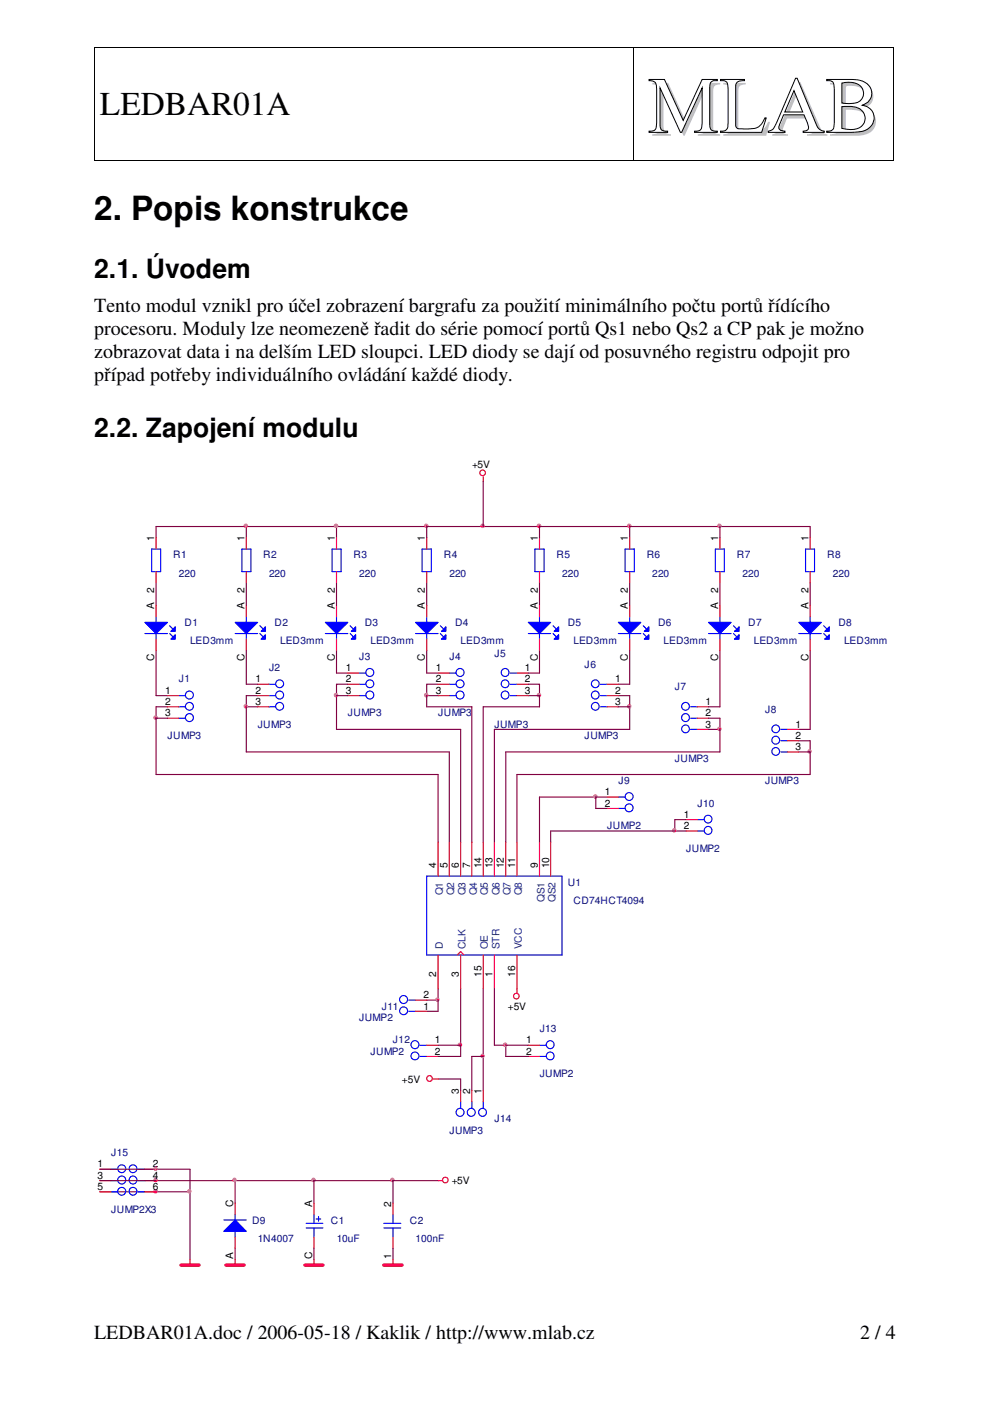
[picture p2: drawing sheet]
<svg xmlns="http://www.w3.org/2000/svg" width="210mm" height="297mm" viewBox="0 0 210 297" stroke-linecap="round" stroke-linejoin="round" font-family="sans-serif">
<defs><g id="words">
<text font-size="16.9" fill="#c0c0c0" x="138.1" y="28.8">MLAB</text>
<g font-size="7.1">
<text x="21.2" y="24.5">LEDBAR01A</text>
<text x="20" y="46.6">2. Popis konstrukce</text>
</g>
<g font-size="5.6">
<text x="20" y="59">2.1. Úvodem</text>
<text x="20" y="92.7">2.2. Zapojení modulu</text>
</g>
<g font-size="4.2">
<text x="20" y="71">procesoru. Moduly lze neomezeně řadit do série pomocí portů Qs1 nebo Qs2 a CP pak je možno</text>
<text x="20" y="66.2">Tento modul vznikl pro účel zobrazení bargrafu za použití minimálního počtu portů řídícího</text>
<text x="20" y="75.9">zobrazovat data i na delším LED sloupci. LED diody se dají od posuvného registru odpojit pro</text>
<text x="20" y="80.8">případ potřeby individuálního ovládání každé diody.</text>
<text x="20" y="283.8">LEDBAR01A.doc / 2006-05-18 / Kaklik / http://www.mlab.cz</text>
<text x="182.5" y="283.8">2 / 4</text>
</g>
<g font-size="2.2">
<text x="100.1" y="99.3">+5V</text>
<text x="32.7" y="114.8" transform="rotate(-90 32.7 114.8)">1</text>
<text x="51.9" y="114.8" transform="rotate(-90 51.9 114.8)">1</text>
<text x="71" y="114.8" transform="rotate(-90 71 114.8)">1</text>
<text x="90.1" y="114.8" transform="rotate(-90 90.1 114.8)">1</text>
<text x="114" y="114.8" transform="rotate(-90 114 114.8)">1</text>
<text x="133.2" y="114.8" transform="rotate(-90 133.2 114.8)">1</text>
<text x="152.3" y="114.8" transform="rotate(-90 152.3 114.8)">1</text>
<text x="171.4" y="114.8" transform="rotate(-90 171.4 114.8)">1</text>
<text x="32.7" y="125.7" transform="rotate(-90 32.7 125.7)">2</text>
<text x="51.9" y="125.7" transform="rotate(-90 51.9 125.7)">2</text>
<text x="71" y="125.7" transform="rotate(-90 71 125.7)">2</text>
<text x="90.1" y="125.7" transform="rotate(-90 90.1 125.7)">2</text>
<text x="114" y="125.7" transform="rotate(-90 114 125.7)">2</text>
<text x="133.2" y="125.7" transform="rotate(-90 133.2 125.7)">2</text>
<text x="152.3" y="125.7" transform="rotate(-90 152.3 125.7)">2</text>
<text x="171.4" y="125.7" transform="rotate(-90 171.4 125.7)">2</text>
<text x="32.7" y="129.1" transform="rotate(-90 32.7 129.1)">A</text>
<text x="51.9" y="129.1" transform="rotate(-90 51.9 129.1)">A</text>
<text x="71" y="129.1" transform="rotate(-90 71 129.1)">A</text>
<text x="90.1" y="129.1" transform="rotate(-90 90.1 129.1)">A</text>
<text x="114" y="129.1" transform="rotate(-90 114 129.1)">A</text>
<text x="133.2" y="129.1" transform="rotate(-90 133.2 129.1)">A</text>
<text x="152.3" y="129.1" transform="rotate(-90 152.3 129.1)">A</text>
<text x="171.4" y="129.1" transform="rotate(-90 171.4 129.1)">A</text>
<text x="32.7" y="140.1" transform="rotate(-90 32.7 140.1)">C</text>
<text x="51.9" y="140.1" transform="rotate(-90 51.9 140.1)">C</text>
<text x="71" y="140.1" transform="rotate(-90 71 140.1)">C</text>
<text x="73.3" y="142.3">1</text>
<text x="90.1" y="140.1" transform="rotate(-90 90.1 140.1)">C</text>
<text x="92.5" y="142.3">1</text>
<text x="111.3" y="142.3">1</text>
<text x="114" y="140.1" transform="rotate(-90 114 140.1)">C</text>
<text x="133.2" y="140.1" transform="rotate(-90 133.2 140.1)">C</text>
<text x="152.3" y="140.1" transform="rotate(-90 152.3 140.1)">C</text>
<text x="171.4" y="140.1" transform="rotate(-90 171.4 140.1)">C</text>
<text x="35.1" y="147.1">1</text>
<text x="35.1" y="149.5">2</text>
<text x="54.2" y="144.7">1</text>
<text x="54.2" y="147.1">2</text>
<text x="54.2" y="149.5">3</text>
<text x="73.3" y="144.7">2</text>
<text x="73.3" y="147.1">3</text>
<text x="92.5" y="144.7">2</text>
<text x="92.5" y="147.1">3</text>
<text x="111.3" y="144.7">2</text>
<text x="111.3" y="147.1">3</text>
<text x="130.5" y="144.7">1</text>
<text x="130.5" y="147.1">2</text>
<text x="130.5" y="149.5">3</text>
<text x="149.6" y="149.5">1</text>
<text x="35.1" y="151.9">3</text>
<text x="149.6" y="151.9">2</text>
<text x="149.6" y="154.3">3</text>
<text x="168.7" y="154.3">1</text>
<text x="168.7" y="156.7">2</text>
<text x="168.7" y="159">3</text>
<text x="128.3" y="168.6">1</text>
<text x="128.3" y="171">2</text>
<text x="145.1" y="173.4">1</text>
<text x="145.1" y="175.8">2</text>
<text x="92.5" y="184.1" transform="rotate(-90 92.5 184.1)">4</text>
<text x="94.9" y="184.1" transform="rotate(-90 94.9 184.1)">5</text>
<text x="97.3" y="184.1" transform="rotate(-90 97.3 184.1)">6</text>
<text x="99.7" y="184.1" transform="rotate(-90 99.7 184.1)">7</text>
<text x="102.1" y="184.1" transform="rotate(-90 102.1 184.1)">14</text>
<text x="104.5" y="184.1" transform="rotate(-90 104.5 184.1)">13</text>
<text x="106.9" y="184.1" transform="rotate(-90 106.9 184.1)">12</text>
<text x="109.3" y="184.1" transform="rotate(-90 109.3 184.1)">11</text>
<text x="114" y="184.1" transform="rotate(-90 114 184.1)">9</text>
<text x="116.5" y="184.1" transform="rotate(-90 116.5 184.1)">10</text>
<text x="92.5" y="207.1" transform="rotate(-90 92.5 207.1)">2</text>
<text x="97.3" y="207.1" transform="rotate(-90 97.3 207.1)">3</text>
<text x="102.1" y="207.1" transform="rotate(-90 102.1 207.1)">15</text>
<text x="104.5" y="207.1" transform="rotate(-90 104.5 207.1)">1</text>
<text x="109.3" y="207.1" transform="rotate(-90 109.3 207.1)">16</text>
<text x="89.8" y="214">1</text>
<text x="89.8" y="211.7">2</text>
<text x="107.7" y="214">+5V</text>
<text x="92.2" y="221.2">1</text>
<text x="111.6" y="221.2">1</text>
<text x="92.2" y="223.6">2</text>
<text x="111.6" y="223.6">2</text>
<text x="85.3" y="229.6">+5V</text>
<text x="97.3" y="231.9" transform="rotate(-90 97.3 231.9)">3</text>
<text x="99.7" y="231.9" transform="rotate(-90 99.7 231.9)">2</text>
<text x="102.1" y="231.9" transform="rotate(-90 102.1 231.9)">1</text>
<text x="20.7" y="247.5">1</text>
<text x="20.7" y="249.9">3</text>
<text x="32.4" y="247.5">2</text>
<text x="32.4" y="249.9">4</text>
<text x="95.8" y="251.1">+5V</text>
<text x="20.7" y="252.3">5</text>
<text x="32.4" y="252.3">6</text>
<text x="49.5" y="255.8" transform="rotate(-90 49.5 255.8)">C</text>
<text x="66.2" y="255.8" transform="rotate(-90 66.2 255.8)">A</text>
<text x="83" y="255.8" transform="rotate(-90 83 255.8)">2</text>
<text x="49.5" y="266.8" transform="rotate(-90 49.5 266.8)">A</text>
<text x="66.2" y="266.8" transform="rotate(-90 66.2 266.8)">C</text>
<text x="83" y="266.8" transform="rotate(-90 83 266.8)">1</text>
</g>
<g font-size="2.2" fill="#000080">
<text x="36.7" y="118.4">R1</text>
<text x="55.8" y="118.4">R2</text>
<text x="75" y="118.4">R3</text>
<text x="94.1" y="118.4">R4</text>
<text x="118" y="118.4">R5</text>
<text x="137.2" y="118.4">R6</text>
<text x="156.3" y="118.4">R7</text>
<text x="175.4" y="118.4">R8</text>
<text x="37.9" y="122.3">220</text>
<text x="57.1" y="122.3">220</text>
<text x="76.2" y="122.3">220</text>
<text x="95.3" y="122.3">220</text>
<text x="119.2" y="122.3">220</text>
<text x="138.3" y="122.3">220</text>
<text x="157.5" y="122.3">220</text>
<text x="176.6" y="122.3">220</text>
<text x="39.1" y="132.8">D1</text>
<text x="40.3" y="136.6">LED3mm</text>
<text x="58.3" y="132.8">D2</text>
<text x="59.4" y="136.6">LED3mm</text>
<text x="77.4" y="132.8">D3</text>
<text x="78.6" y="136.6">LED3mm</text>
<text x="96.5" y="132.8">D4</text>
<text x="97.7" y="136.6">LED3mm</text>
<text x="120.4" y="132.8">D5</text>
<text x="121.6" y="136.6">LED3mm</text>
<text x="139.6" y="132.8">D6</text>
<text x="140.8" y="136.6">LED3mm</text>
<text x="158.7" y="132.8">D7</text>
<text x="159.9" y="136.6">LED3mm</text>
<text x="177.8" y="132.8">D8</text>
<text x="179" y="136.6">LED3mm</text>
<text x="57.1" y="142.3">J2</text>
<text x="76.2" y="139.9">J3</text>
<text x="95.3" y="139.9">J4</text>
<text x="104.9" y="139.2">J5</text>
<text x="124" y="141.6">J6</text>
<text x="37.9" y="144.7">J1</text>
<text x="143.1" y="146.4">J7</text>
<text x="54.7" y="154.3">JUMP3</text>
<text x="73.8" y="151.9">JUMP3</text>
<text x="92.9" y="151.9">JUMP3</text>
<text x="104.9" y="154.3">JUMP3</text>
<text x="162.3" y="151.2">J8</text>
<text x="35.5" y="156.7">JUMP3</text>
<text x="124" y="156.7">JUMP3</text>
<text x="143.1" y="161.5">JUMP3</text>
<text x="131.2" y="166.2">J9</text>
<text x="162.3" y="166.2">JUMP3</text>
<text x="147.9" y="171">J10</text>
<text x="128.8" y="175.8">JUMP2</text>
<text x="145.5" y="180.6">JUMP2</text>
<text x="120.4" y="187.7">U1</text>
<text x="121.6" y="191.6">CD74HCT4094</text>
<text x="81" y="214">J11</text>
<text x="76.2" y="216.5">JUMP2</text>
<text x="83.4" y="221.2">J12</text>
<text x="114.5" y="218.8">J13</text>
<text x="78.6" y="223.6">JUMP2</text>
<text x="114.5" y="228.4">JUMP2</text>
<text x="104.9" y="238">J14</text>
<text x="23.6" y="245.2">J15</text>
<text x="95.3" y="240.4">JUMP3</text>
<text x="23.6" y="257.1">JUMP2X3</text>
<text x="53.5" y="259.5">D9</text>
<text x="54.7" y="263.3">1N4007</text>
<text x="70.2" y="259.5">C1</text>
<text x="71.4" y="263.3">10uF</text>
<text x="87" y="259.5">C2</text>
<text x="88.1" y="263.3">100nF</text>
</g>
<g font-size="2.2" fill="#004080">
<text x="93.9" y="189.8" transform="rotate(-90 93.9 189.8)">Q1</text>
<text x="96.4" y="189.8" transform="rotate(-90 96.4 189.8)">Q2</text>
<text x="98.7" y="189.8" transform="rotate(-90 98.7 189.8)">Q3</text>
<text x="101.1" y="189.8" transform="rotate(-90 101.1 189.8)">Q4</text>
<text x="103.5" y="189.8" transform="rotate(-90 103.5 189.8)">Q5</text>
<text x="105.9" y="189.8" transform="rotate(-90 105.9 189.8)">Q6</text>
<text x="108.3" y="189.8" transform="rotate(-90 108.3 189.8)">Q7</text>
<text x="110.7" y="189.8" transform="rotate(-90 110.7 189.8)">Q8</text>
<text x="115.5" y="191.3" transform="rotate(-90 115.5 191.3)">QS1</text>
<text x="117.9" y="191.3" transform="rotate(-90 117.9 191.3)">QS2</text>
<text x="93.9" y="201.3" transform="rotate(-90 93.9 201.3)">D</text>
<text x="98.7" y="201.3" transform="rotate(-90 98.7 201.3)">CLK</text>
<text x="103.5" y="201.3" transform="rotate(-90 103.5 201.3)">OE</text>
<text x="105.9" y="201.3" transform="rotate(-90 105.9 201.3)">STR</text>
<text x="110.7" y="201.3" transform="rotate(-90 110.7 201.3)">VCC</text>
</g>
</g></defs>
<path d="M137.7 16.8h3.2l4 8.7 4-8.7h3.2v.3a1.35 1.35 0 0 0-1.4 .4l-.2 .9v8.1a1.18 1.18 0 0 0 1.6 1.3v.3h-4.8v-.3a1.17 1.17 0 0 0 1.6-1.3v-7.9l-4.3 9.5h-.3l-4.3-9.5v7.9a1.18 1.18 0 0 0 1.6 1.3v.3h-3.9v-.3a1.17 1.17 0 0 0 1.5-1.3l.1-7.7a1.34 1.34 0 0 0-1.3-1.7h-.3z" fill="none" stroke="#000" stroke-width=".21"/>
<path d="M152.8 16.8h5.1v.3a1.43 1.43 0 0 0-1.9 1.1v8.4l.3 .5a8.1 8.1 0 0 0 4.6-.2l.7-.7 .7-1.2h.2l-1 3.1h-8.7v-.3a1.2 1.2 0 0 0 1.6-1.3l-.1-8.6a.85 .85 0 0 0-.8-.8h-.7z" fill-rule="evenodd" fill="#fff"/>
<path d="M152.8 16.8h5.1v.3a1.43 1.43 0 0 0-1.9 1.1v8.4l.3 .5a8.1 8.1 0 0 0 4.6-.2l.7-.7 .7-1.2h.2l-1 3.1h-8.7v-.3a1.2 1.2 0 0 0 1.6-1.3l-.1-8.6a.85 .85 0 0 0-.8-.8h-.7z" fill="none" stroke="#000" stroke-width=".21"/>
<path d="M168.7 16.6h.4l4 9.8a1.94 1.94 0 0 0 1.7 1.4v.3h-4.5v-.3a.95 .95 0 0 0 1.1-.4 .95 .95 0 0 0-.1-1.1l-.8-2h-4.3l-.8 2.1a.85 .85 0 0 0-.2 .9 .85 .85 0 0 0 .9 .5h.4v.3h-3.6v-.3l1-.3 .6-1.1zM168.4 19.2l-1.9 4.5h3.8z" fill-rule="evenodd" fill="#fff"/>
<path d="M168.4 19.2l1.9 4.5h-3.8zM168.7 16.6h.4l4 9.8a1.94 1.94 0 0 0 1.7 1.4v.3h-4.5v-.3a.95 .95 0 0 0 1.1-.4 .95 .95 0 0 0-.1-1.1l-.8-2h-4.3l-.8 2.1a.85 .85 0 0 0-.2 .9 .85 .85 0 0 0 .9 .5h.4v.3h-3.6v-.3l1-.3 .6-1.1z" fill="none" stroke="#000" stroke-width=".21"/>
<path d="M175.3 16.8h5.5a3.7 3.7 0 0 1 4.1 2.5 2.61 2.61 0 0 1-2 3 2.74 2.74 0 0 1 2.5 2.5 2.74 2.74 0 0 1-2 2.9l-2.8 .4h-5.3v-.3a1.2 1.2 0 0 0 1.6-1.3v-8.6a.85 .85 0 0 0-.9-.8h-.7zM178.6 17.6v4.2a5.9 5.9 0 0 0 3.9-.4 2.27 2.27 0 0 0 .5-2.6 2.27 2.27 0 0 0-2.2-1.3zM178.6 22.6v4.6a4.2 4.2 0 0 0 4.4-.8 2.41 2.41 0 0 0-1.9-3.8z" fill-rule="evenodd" fill="#fff"/>
<path d="M20 10.2v23.7M20.1 10.1h114.1M134.3 10.2v23.7M134.4 10.1h55M175.3 16.8h5.5a3.7 3.7 0 0 1 4.1 2.5 2.61 2.61 0 0 1-2 3 2.74 2.74 0 0 1 2.5 2.5 2.74 2.74 0 0 1-2 2.9l-2.8 .4h-5.3v-.3a1.2 1.2 0 0 0 1.6-1.3v-8.6a.85 .85 0 0 0-.9-.8h-.7zM178.6 17.6a3.7 3.7 0 0 1 4.4 1.3 2.17 2.17 0 0 1-2.3 3l-2.1-.1zM189.5 10.2v23.7M20.1 34h114.1M134.4 34h55M178.6 22.6h.5a4.2 4.2 0 0 1 3.8 1 2.34 2.34 0 0 1 .4 2.5 2.34 2.34 0 0 1-2.2 1.3l-2.5-.2z" fill="none" stroke="#000" stroke-width=".21"/>
<path d="M19.9 10h.2v.2h-.2zM134.2 10h.2v.2h-.2zM189.4 10h.2v.2h-.2zM19.9 33.9h.2v.2h-.2zM134.2 33.9h.2v.2h-.2zM189.4 33.9h.2v.2h-.2z" fill="#000"/>
<path d="M133.6 111.6v2.4M90.5 145.1h2.4M107.3 159.4h45.4M143.1 176.2h2.4" fill="none" stroke="#800040" stroke-width=".24"/>
<path d="M150.3 134.3h4.8M152.7 134.3v1.2" fill="none" stroke="#00f" stroke-width=".24"/>
<path d="M150.3 132h4.8l-2.4 2.3z" fill="#00f"/>
<path d="M150.3 132h4.8l-2.4 2.3zM152.7 130.8v1.2M155.6 132.7l.7 .7M155.6 134.3l.7 .7" fill="none" stroke="#00f" stroke-width=".24"/>
<path d="M156.8 132.9v1h-1z" fill="#00f"/>
<path d="M155.8 133.9l1-1v1z" fill="none" stroke="#00f" stroke-width=".24"/>
<path d="M155.8 135.5l1-.9v.9z" fill="#00f"/>
<path d="M155.8 135.5l1-.9v.9z" fill="none" stroke="#00f" stroke-width=".24"/>
<path d="M152.7 128.4v2.4M152.7 135.5v2.4" fill="none" stroke="#f00" stroke-width=".24"/>
<path d="M171.8 157.1v2.3M109.6 164.2h62.2" fill="none" stroke="#800040" stroke-width=".24"/>
<circle cx="171.7" cy="159.3" r=".35" fill="#f0f"/>
<circle cx="171.7" cy="159.3" r=".35" fill="none" stroke="#f0f" stroke-width=".24"/>
<g fill="none" stroke="#00f" stroke-width=".24">
<path d="M97.7 233.6v1.4M100.1 233.6v1.4M102.5 233.6v1.4"/>
<circle cx="97.6" cy="235.8" r=".85"/>
<circle cx="99.9" cy="235.8" r=".85"/>
<circle cx="102.3" cy="235.8" r=".83"/>
</g>
<path d="M97.7 231.2v2.4M100.1 231.2v2.4M102.5 231.2v2.4" fill="none" stroke="#f00" stroke-width=".24"/>
<path d="M114.4 145.1v2.4" fill="none" stroke="#800040" stroke-width=".24"/>
<circle cx="114.3" cy="147.4" r=".37" fill="#f0f"/>
<circle cx="114.3" cy="147.4" r=".37" fill="none" stroke="#f0f" stroke-width=".24"/>
<path d="M52.2 147.5h2.5M71.4 147.5v7.1M131.1 145.1h2.5M133.6 149.9v4.7M100.1 224v7.2M21.2 252.7h11.9M33.1 247.9h7.2M49.9 250.3v4.8" fill="none" stroke="#800040" stroke-width=".24"/>
<path d="M89.5 116.4h2v4.8h-2zM30.7 134.3h4.8M33.1 134.3v1.2" fill="none" stroke="#00f" stroke-width=".24"/>
<path d="M90.5 114v2.4M90.5 121.2v2.4" fill="none" stroke="#f00" stroke-width=".24"/>
<path d="M30.7 132h4.8l-2.4 2.3z" fill="#00f"/>
<path d="M30.7 132h4.8l-2.4 2.3zM33.1 130.8v1.2M36 132.7l.7 .7M36 134.3l.7 .7" fill="none" stroke="#00f" stroke-width=".24"/>
<path d="M37.2 132.9v1h-1z" fill="#00f"/>
<path d="M37.2 132.9v1h-1z" fill="none" stroke="#00f" stroke-width=".24"/>
<path d="M37.2 134.6v.9h-1z" fill="#00f"/>
<g fill="none" stroke="#00f" stroke-width=".24">
<path d="M113.5 116.4h1.9v4.8h-1.9zM36.2 135.5l1-.9v.9zM131.1 134.3h4.8M133.6 134.3v1.2M146.5 149.9h1.4M146.5 152.3h1.4M146.5 154.6h1.4M90.5 185.8h28.7v16.7h-28.7zM89.1 221.6h1.4M89.1 224h1.4M114.4 221.6h1.5M114.4 224h1.5"/>
<circle cx="145.4" cy="152.1" r=".83"/>
<circle cx="145.4" cy="149.8" r=".82"/>
<circle cx="145.4" cy="154.5" r=".82"/>
<circle cx="88" cy="221.5" r=".85"/>
<circle cx="88" cy="223.9" r=".84"/>
<circle cx="116.7" cy="221.5" r=".83"/>
<circle cx="116.7" cy="223.9" r=".82"/>
</g>
<g fill="none" stroke="#f00" stroke-width=".24">
<path d="M114.4 114v2.4M33.1 128.4v2.4M33.1 135.5v2.4M114.4 121.2v2.4M147.9 149.9h2.4M147.9 152.3h2.4M147.9 154.6h2.4M92.9 178.6v7.2M95.3 178.6v7.2M97.7 178.6v7.2M100.1 178.6v7.2M102.5 178.6v7.2"/>
<path d="M104.9 178.6v7.2M107.3 178.6v7.2M109.6 178.6v7.2M114.4 178.6v7.2M116.8 178.6v7.2M92.9 202.5v7.1M97 202.5l.7-.7 .7 .7M97.7 202.5v7.1M102.5 202.5v7.1M104.9 202.5v7.1M109.6 202.5v7.1M90.5 221.6h2.4"/>
<path d="M90.5 224h2.4M112.1 221.6h2.3M112.1 224h2.3"/>
</g>
<path d="M52.2 111.6v2.4M71.4 111.6v2.4M171.8 111.6v2.4M33.1 137.9v9.6M90.5 137.9v4.8M90.5 145.1v2.4M112.1 147.5h2.3M131.1 147.5h2.5M102.5 224v7.2M40.3 247.9v4.8" fill="none" stroke="#800040" stroke-width=".24"/>
<path d="M131.1 132h4.8l-2.3 2.3z" fill="#00f"/>
<path d="M131.1 132h4.8l-2.3 2.3zM133.6 130.8v1.2M136.4 132.7l.8 .7M136.4 134.3l.8 .7" fill="none" stroke="#00f" stroke-width=".24"/>
<path d="M137.6 132.9v1h-.9z" fill="#00f"/>
<path d="M136.7 133.9l.9-1v1z" fill="none" stroke="#00f" stroke-width=".24"/>
<path d="M136.7 135.5l.9-.9v.9z" fill="#00f"/>
<path d="M136.7 135.5l.9-.9v.9z" fill="none" stroke="#00f" stroke-width=".24"/>
<path d="M133.6 128.4v2.4M133.6 135.5v2.4" fill="none" stroke="#f00" stroke-width=".24"/>
<path d="M71.4 142.7h2.4M102.5 149.9h11.9M150.3 152.3h2.4M49.9 250.3h16.7" fill="none" stroke="#800040" stroke-width=".24"/>
<circle cx="66.5" cy="250.2" r=".36" fill="#f0f"/>
<circle cx="66.5" cy="250.2" r=".36" fill="none" stroke="#f0f" stroke-width=".24"/>
<path d="M71.4 111.6h19.1M90.5 123.6v4.8M133.6 137.9v7.2M92.9 209.6v2.4" fill="none" stroke="#800040" stroke-width=".24"/>
<circle cx="90.4" cy="111.5" r=".36" fill="#f0f"/>
<circle cx="90.4" cy="111.5" r=".36" fill="none" stroke="#f0f" stroke-width=".24"/>
<path d="M102.5 111.6h11.9M114.4 123.6v4.8M90.5 149.9h9.6" fill="none" stroke="#800040" stroke-width=".24"/>
<g fill="none" stroke="#f00" stroke-width=".24">
<path d="M102.5 101.1v1M145.5 173.8h2.4M145.5 176.2h2.4"/>
<circle cx="102.4" cy="100.2" r=".59"/>
</g>
<g fill="none" stroke="#00f" stroke-width=".24">
<path d="M147.9 173.8h1.5M147.9 176.2h1.5"/>
<circle cx="150.2" cy="176.1" r=".83"/>
<circle cx="150.2" cy="173.7" r=".82"/>
</g>
<circle cx="114.3" cy="111.5" r=".37" fill="#f0f"/>
<circle cx="114.3" cy="111.5" r=".37" fill="none" stroke="#f0f" stroke-width=".24"/>
<path d="M52.2 147.5v2.4M33.1 252.7h7.2" fill="none" stroke="#800040" stroke-width=".24"/>
<circle cx="33" cy="252.6" r=".36" fill="#f0f"/>
<circle cx="33" cy="252.6" r=".36" fill="none" stroke="#f0f" stroke-width=".24"/>
<path d="M33.1 147.5h2.4M104.9 154.6v24M114.4 147.5v2.4M143.1 173.8v2.4" fill="none" stroke="#800040" stroke-width=".24"/>
<circle cx="143" cy="176" r=".37" fill="#f0f"/>
<circle cx="143" cy="176" r=".37" fill="none" stroke="#f0f" stroke-width=".24"/>
<path d="M92.9 228.8h4.8M66.6 250.3h16.8" fill="none" stroke="#800040" stroke-width=".24"/>
<circle cx="83.2" cy="250.2" r=".36" fill="#f0f"/>
<circle cx="83.2" cy="250.2" r=".36" fill="none" stroke="#f0f" stroke-width=".24"/>
<path d="M90.5 111.6h12M152.7 152.3v2.3" fill="none" stroke="#800040" stroke-width=".24"/>
<g fill="none" stroke="#00f" stroke-width=".24">
<path d="M108.2 142.7h1.4M108.2 145.1h1.4M108.2 147.5h1.4"/>
<circle cx="107.1" cy="142.6" r=".83"/>
<circle cx="107.1" cy="147.4" r=".83"/>
<circle cx="107.1" cy="145" r=".82"/>
</g>
<path d="M109.6 142.7h2.5M109.6 145.1h2.5M109.6 147.5h2.5" fill="none" stroke="#f00" stroke-width=".24"/>
<circle cx="102.3" cy="111.5" r=".36" fill="#f0f"/>
<circle cx="102.3" cy="111.5" r=".36" fill="none" stroke="#f0f" stroke-width=".24"/>
<path d="M33.1 111.6v2.4M71.4 137.9v4.8M114.4 169v9.6M90.5 214.4h2.4M90.5 212h2.4M66.6 250.3v4.8" fill="none" stroke="#800040" stroke-width=".24"/>
<circle cx="92.8" cy="211.9" r=".36" fill="#f0f"/>
<circle cx="92.8" cy="211.9" r=".36" fill="none" stroke="#f0f" stroke-width=".24"/>
<path d="M52.2 149.9h2.5M112.1 142.7h2.3" fill="none" stroke="#800040" stroke-width=".24"/>
<circle cx="52.1" cy="149.8" r=".36" fill="#f0f"/>
<circle cx="52.1" cy="149.8" r=".36" fill="none" stroke="#f0f" stroke-width=".24"/>
<path d="M40.3 252.7v14.3" fill="none" stroke="#800040" stroke-width=".24"/>
<circle cx="40.2" cy="252.6" r=".36" fill="#f0f"/>
<circle cx="40.2" cy="252.6" r=".36" fill="none" stroke="#f0f" stroke-width=".24"/>
<path d="M114.4 111.6h19.2" fill="none" stroke="#800040" stroke-width=".24"/>
<circle cx="133.4" cy="111.5" r=".37" fill="#f0f"/>
<circle cx="133.4" cy="111.5" r=".37" fill="none" stroke="#f0f" stroke-width=".24"/>
<path d="M90.5 111.6v2.4M143.1 173.8h2.4" fill="none" stroke="#800040" stroke-width=".24"/>
<path d="M47.5 258.7h4.7M49.9 257.5v1.2" fill="none" stroke="#00f" stroke-width=".24"/>
<path d="M47.5 261.1l2.4-2.4 2.3 2.4z" fill="#00f"/>
<g fill="none" stroke="#00f" stroke-width=".24">
<path d="M57 145.1h1.5M57 147.5h1.5M57 149.9h1.5M49.9 258.7l2.3 2.4h-4.7zM49.9 261.1v1.2"/>
<circle cx="59.3" cy="147.4" r=".85"/>
<circle cx="59.3" cy="149.8" r=".84"/>
<circle cx="59.3" cy="145" r=".84"/>
</g>
<path d="M54.7 145.1h2.3M54.7 147.5h2.3M54.7 149.9h2.3M49.9 255.1v2.4M49.9 262.3v2.4" fill="none" stroke="#f00" stroke-width=".24"/>
<path d="M114.4 169h12" fill="none" stroke="#800040" stroke-width=".24"/>
<circle cx="126.3" cy="168.9" r=".36" fill="#f0f"/>
<circle cx="126.3" cy="168.9" r=".36" fill="none" stroke="#f0f" stroke-width=".24"/>
<g fill="none" stroke="#f00" stroke-width=".24">
<path d="M171.8 114v2.4M171.8 121.2v2.4M91.9 228.8h1"/>
<circle cx="91.1" cy="228.7" r=".6"/>
</g>
<path d="M52.2 159.4h43.1M52.2 145.1h2.5M150.3 149.9h2.4M97.7 228.8v2.4M83.4 250.3v4.8" fill="none" stroke="#800040" stroke-width=".24"/>
<path d="M170.9 116.4h1.9v4.8h-1.9zM49.9 134.3h4.8M52.2 134.3v1.2" fill="none" stroke="#00f" stroke-width=".24"/>
<path d="M49.9 132h4.8l-2.5 2.3z" fill="#00f"/>
<path d="M49.9 132h4.8l-2.5 2.3zM52.2 130.8v1.2M55.1 132.7l.7 .7M55.1 134.3l.7 .7" fill="none" stroke="#00f" stroke-width=".24"/>
<path d="M56.3 132.9v1h-.9z" fill="#00f"/>
<path d="M56.3 132.9v1h-.9z" fill="none" stroke="#00f" stroke-width=".24"/>
<path d="M56.3 134.6v.9h-.9z" fill="#00f"/>
<path d="M55.4 135.5l.9-.9v.9z" fill="none" stroke="#00f" stroke-width=".24"/>
<path d="M52.2 128.4v2.4M52.2 135.5v2.4" fill="none" stroke="#f00" stroke-width=".24"/>
<path d="M52.2 111.6h19.2M92.9 212v2.4" fill="none" stroke="#800040" stroke-width=".24"/>
<circle cx="71.3" cy="111.5" r=".36" fill="#f0f"/>
<circle cx="71.3" cy="111.5" r=".36" fill="none" stroke="#f0f" stroke-width=".24"/>
<path d="M114.4 137.9v4.8M152.7 123.6v4.8M52.2 149.9v9.5M100.1 149.9v28.7M102.5 149.9v28.7M126.4 169h2.4M33.1 250.3h16.8" fill="none" stroke="#800040" stroke-width=".24"/>
<g fill="none" stroke="#00f" stroke-width=".24">
<path d="M32.2 116.4h1.9v4.8h-1.9zM76.2 142.7h1.4M76.2 145.1h1.4M76.2 147.5h1.4M81.4 259.4h3.6M83.4 257.5v1.9M81.4 260.3h3.6M83.4 260.3v2"/>
<circle cx="78.4" cy="142.6" r=".85"/>
<circle cx="78.4" cy="147.4" r=".85"/>
<circle cx="78.5" cy="145" r=".84"/>
</g>
<path d="M33.1 114v2.4M33.1 121.2v2.4M73.8 142.7h2.4M73.8 145.1h2.4M73.8 147.5h2.4M83.4 255.1v2.4M83.4 262.3v2.4" fill="none" stroke="#f00" stroke-width=".24"/>
<circle cx="33" cy="250.2" r=".36" fill="#f0f"/>
<circle cx="33" cy="250.2" r=".36" fill="none" stroke="#f0f" stroke-width=".24"/>
<circle cx="49.7" cy="250.2" r=".36" fill="#f0f"/>
<circle cx="49.7" cy="250.2" r=".36" fill="none" stroke="#f0f" stroke-width=".24"/>
<path d="M52.2 123.6v4.8M95.3 159.4v19.2M133.6 147.5v2.4" fill="none" stroke="#800040" stroke-width=".24"/>
<circle cx="133.4" cy="149.8" r=".37" fill="#f0f"/>
<circle cx="133.5" cy="149.8" r=".37" fill="none" stroke="#f0f" stroke-width=".24"/>
<path d="M88.1 134.3h4.8M90.5 134.3v1.2" fill="none" stroke="#00f" stroke-width=".24"/>
<path d="M88.1 132h4.8l-2.4 2.3z" fill="#00f"/>
<path d="M88.1 132h4.8l-2.4 2.3zM90.5 130.8v1.2M93.4 132.7l.7 .7M93.4 134.3l.7 .7" fill="none" stroke="#00f" stroke-width=".24"/>
<path d="M94.6 132.9v1h-1z" fill="#00f"/>
<path d="M94.6 132.9v1h-1z" fill="none" stroke="#00f" stroke-width=".24"/>
<path d="M94.6 134.6v.9h-1z" fill="#00f"/>
<g fill="none" stroke="#00f" stroke-width=".24">
<path d="M132.6 116.4h1.9v4.8h-1.9zM93.6 135.5l1-.9v.9zM169.4 134.3h4.8M171.8 134.3v1.2M23.5 247.9h1.5M23.5 250.3h1.5M23.5 252.7h1.5M29.3 247.9h1.4M29.3 250.3h1.4M29.3 252.7h1.4"/>
<circle cx="25.8" cy="250.2" r=".85"/>
<circle cx="25.8" cy="252.6" r=".84"/>
<circle cx="25.8" cy="247.8" r=".84"/>
<circle cx="28.2" cy="250.2" r=".84"/>
<circle cx="28.2" cy="247.8" r=".83"/>
<circle cx="28.2" cy="252.6" r=".83"/>
</g>
<path d="M133.6 114v2.4M90.5 128.4v2.4M90.5 135.5v2.4M133.6 121.2v2.4M21.2 247.9h2.3M21.2 250.3h2.3M21.2 252.7h2.3M30.7 247.9h2.4M30.7 250.3h2.4M30.7 252.7h2.4" fill="none" stroke="#f00" stroke-width=".24"/>
<path d="M107.3 221.6v2.4" fill="none" stroke="#800040" stroke-width=".24"/>
<path d="M169.4 132h4.8l-2.4 2.3z" fill="#00f"/>
<path d="M169.4 132h4.8l-2.4 2.3zM171.8 130.8v1.2M174.7 132.7l.7 .7M174.7 134.3l.7 .7" fill="none" stroke="#00f" stroke-width=".24"/>
<path d="M175.9 132.9v1h-1z" fill="#00f"/>
<path d="M174.9 133.9l1-1v1z" fill="none" stroke="#00f" stroke-width=".24"/>
<path d="M174.9 135.5l1-.9v.9z" fill="#00f"/>
<path d="M174.9 135.5l1-.9v.9z" fill="none" stroke="#00f" stroke-width=".24"/>
<path d="M171.8 128.4v2.4M171.8 135.5v2.4" fill="none" stroke="#f00" stroke-width=".24"/>
<path d="M33.1 111.6h19.1M133.6 123.6v4.8M83.4 250.3h9.5" fill="none" stroke="#800040" stroke-width=".24"/>
<circle cx="52.1" cy="111.5" r=".36" fill="#f0f"/>
<circle cx="52.1" cy="111.5" r=".36" fill="none" stroke="#f0f" stroke-width=".24"/>
<path d="M52.2 137.9v7.2M169.4 159.4h2.4M102.5 209.6v14.4" fill="none" stroke="#800040" stroke-width=".24"/>
<path d="M66.6 255.1v2.4M66.6 262.3v2.4M66.6 267v1.2" fill="none" stroke="#f00" stroke-width=".24"/>
<path d="M64.7 268.2h3.8" fill="none" stroke="#f00" stroke-width=".72"/>
<path d="M64.9 259.4h3.6M66.6 257.5v1.9M67.1 258.4h.9M67.6 257.9v1M64.9 260.3h3.6M66.6 260.3v2" fill="none" stroke="#00f" stroke-width=".24"/>
<circle cx="102.3" cy="223.9" r=".36" fill="#f0f"/>
<circle cx="102.3" cy="223.9" r=".36" fill="none" stroke="#f0f" stroke-width=".24"/>
<path d="M104.9 221.6h2.4M49.9 264.7v2.3" fill="none" stroke="#800040" stroke-width=".24"/>
<circle cx="107.1" cy="221.5" r=".36" fill="#f0f"/>
<circle cx="107.1" cy="221.5" r=".36" fill="none" stroke="#f0f" stroke-width=".24"/>
<path d="M33.1 149.9h2.4M150.3 154.6h2.4" fill="none" stroke="#800040" stroke-width=".24"/>
<path d="M151.7 116.4h1.9v4.8h-1.9z" fill="none" stroke="#00f" stroke-width=".24"/>
<path d="M152.7 114v2.4M152.7 121.2v2.4" fill="none" stroke="#f00" stroke-width=".24"/>
<circle cx="152.6" cy="154.5" r=".37" fill="#f0f"/>
<circle cx="152.6" cy="154.5" r=".37" fill="none" stroke="#f0f" stroke-width=".24"/>
<path d="M102.5 102.1v9.5M171.8 159.4v4.8M126.4 169v2.4M21.2 250.3h11.9" fill="none" stroke="#800040" stroke-width=".24"/>
<g fill="none" stroke="#00f" stroke-width=".24">
<path d="M69 134.3h4.8M71.4 134.3v1.2M127.3 145.1h1.5M127.3 147.5h1.5M127.3 149.9h1.5"/>
<circle cx="126.3" cy="147.4" r=".83"/>
<circle cx="126.3" cy="149.8" r=".82"/>
<circle cx="126.3" cy="145" r=".82"/>
</g>
<path d="M128.8 145.1h2.3M128.8 147.5h2.3M128.8 149.9h2.3" fill="none" stroke="#f00" stroke-width=".24"/>
<path d="M69 132h4.8l-2.4 2.3z" fill="#00f"/>
<path d="M69 132h4.8l-2.4 2.3zM71.4 130.8v1.2M74.3 132.7l.7 .7M74.3 134.3l.7 .7" fill="none" stroke="#00f" stroke-width=".24"/>
<path d="M75.4 132.9v1h-.9z" fill="#00f"/>
<path d="M75.4 132.9v1h-.9z" fill="none" stroke="#00f" stroke-width=".24"/>
<path d="M75.4 134.6v.9h-.9z" fill="#00f"/>
<path d="M74.5 135.5l.9-.9v.9z" fill="none" stroke="#00f" stroke-width=".24"/>
<path d="M71.4 128.4v2.4M71.4 135.5v2.4" fill="none" stroke="#f00" stroke-width=".24"/>
<path d="M114.4 111.6v2.4M33.1 164.2h59.8M116.8 176.2v2.4M97.7 209.6v12M92.9 224h4.8M100.1 224h2.4M107.3 224h4.8" fill="none" stroke="#800040" stroke-width=".24"/>
<circle cx="97.6" cy="221.5" r=".36" fill="#f0f"/>
<circle cx="97.6" cy="221.5" r=".36" fill="none" stroke="#f0f" stroke-width=".24"/>
<path d="M33.1 149.9v2.4" fill="none" stroke="#800040" stroke-width=".24"/>
<circle cx="33" cy="152.2" r=".36" fill="#f0f"/>
<circle cx="33" cy="152.2" r=".36" fill="none" stroke="#f0f" stroke-width=".24"/>
<path d="M152.7 111.6h19.1M71.4 154.6h26.3M90.5 147.5h2.4M104.9 154.6h28.7M152.7 154.6v4.8M116.8 176.2h26.3M104.9 209.6v12" fill="none" stroke="#800040" stroke-width=".24"/>
<path d="M49.9 267v1.2" fill="none" stroke="#f00" stroke-width=".24"/>
<path d="M47.9 268.2h3.9" fill="none" stroke="#f00" stroke-width=".72"/>
<circle cx="90.4" cy="147.4" r=".36" fill="#f0f"/>
<circle cx="90.4" cy="147.4" r=".36" fill="none" stroke="#f0f" stroke-width=".24"/>
<g fill="none" stroke="#00f" stroke-width=".24">
<path d="M51.3 116.4h1.9v4.8h-1.9zM37.9 147.5h1.4M37.9 149.9h1.4M37.9 152.3h1.4"/>
<circle cx="40.2" cy="152.1" r=".85"/>
<circle cx="40.2" cy="147.4" r=".85"/>
<circle cx="40.2" cy="149.8" r=".84"/>
</g>
<g fill="none" stroke="#f00" stroke-width=".24">
<path d="M52.2 114v2.4M52.2 121.2v2.4M35.5 147.5h2.4M35.5 149.9h2.4M35.5 152.3h2.4M109.6 209.6v1M92.9 250.3h1M40.3 267v1.2M83.4 267v1.2"/>
<circle cx="109.5" cy="211.2" r=".6"/>
<circle cx="94.4" cy="250.2" r=".6"/>
</g>
<path d="M133.6 111.6h19.1M33.1 123.6v4.8M71.4 123.6v4.8M152.7 137.9v12M33.1 152.3h2.4M71.4 145.1h2.4M169.4 154.6h2.4M92.9 221.6h4.8v2.4" fill="none" stroke="#800040" stroke-width=".24"/>
<path d="M38.4 268.2h3.8M81.4 268.2h3.9" fill="none" stroke="#f00" stroke-width=".72"/>
<circle cx="152.6" cy="111.5" r=".37" fill="#f0f"/>
<circle cx="152.6" cy="111.5" r=".37" fill="none" stroke="#f0f" stroke-width=".24"/>
<path d="M152.7 111.6v2.4M171.8 137.9v16.7M71.4 145.1v2.4M90.5 147.5v2.4M90.5 142.7h2.4M169.4 157.1h2.4M109.6 164.2v14.4M107.3 221.6h4.8M66.6 264.7v2.3" fill="none" stroke="#800040" stroke-width=".24"/>
<g fill="none" stroke="#00f" stroke-width=".24">
<path d="M86.7 214.4h1.4M86.7 212h1.4"/>
<circle cx="85.6" cy="211.9" r=".85"/>
<circle cx="85.6" cy="214.3" r=".84"/>
</g>
<path d="M88.1 214.4h2.4M88.1 212h2.4" fill="none" stroke="#f00" stroke-width=".24"/>
<circle cx="71.3" cy="147.4" r=".36" fill="#f0f"/>
<circle cx="71.3" cy="147.4" r=".36" fill="none" stroke="#f0f" stroke-width=".24"/>
<path d="M131.1 149.9h2.5M21.2 247.9h11.9" fill="none" stroke="#800040" stroke-width=".24"/>
<g fill="none" stroke="#00f" stroke-width=".24">
<path d="M131.1 169h1.5M131.1 171.4h1.5"/>
<circle cx="133.4" cy="171.3" r=".85"/>
<circle cx="133.4" cy="168.9" r=".84"/>
</g>
<path d="M128.8 169h2.3M128.8 171.4h2.3" fill="none" stroke="#f00" stroke-width=".24"/>
<circle cx="33" cy="247.8" r=".36" fill="#f0f"/>
<circle cx="33" cy="247.8" r=".36" fill="none" stroke="#f0f" stroke-width=".24"/>
<g fill="none" stroke="#00f" stroke-width=".24">
<path d="M70.4 116.4h1.9v4.8h-1.9zM112.1 134.3h4.7M114.4 134.3v1.2M95.3 142.7h1.4M95.3 145.1h1.4M95.3 147.5h1.4M165.6 154.6h1.4M165.6 157.1h1.4M165.6 159.4h1.4"/>
<circle cx="97.6" cy="142.6" r=".85"/>
<circle cx="97.6" cy="147.4" r=".85"/>
<circle cx="97.6" cy="145" r=".84"/>
<circle cx="164.5" cy="156.9" r=".83"/>
<circle cx="164.5" cy="154.5" r=".82"/>
<circle cx="164.5" cy="159.3" r=".82"/>
</g>
<path d="M71.4 114v2.4M71.4 121.2v2.4M92.9 142.7h2.4M92.9 145.1h2.4M92.9 147.5h2.4M167 154.6h2.4M167 157.1h2.4M167 159.4h2.4" fill="none" stroke="#f00" stroke-width=".24"/>
<path d="M33.1 152.3v11.9M71.4 147.5h2.4M97.7 154.6v24M107.3 159.4v19.2M92.9 164.2v14.4M126.4 171.4h2.4M83.4 264.7v2.3" fill="none" stroke="#800040" stroke-width=".24"/>
<path d="M112.1 132h4.7l-2.4 2.3z" fill="#00f"/>
<path d="M112.1 132h4.7l-2.4 2.3zM114.4 130.8v1.2M117.3 132.7l.7 .7M117.3 134.3l.7 .7" fill="none" stroke="#00f" stroke-width=".24"/>
<path d="M118.5 132.9v1h-1z" fill="#00f"/>
<path d="M117.5 133.9l1-1v1z" fill="none" stroke="#00f" stroke-width=".24"/>
<path d="M117.5 135.5l1-.9v.9z" fill="#00f"/>
<path d="M117.5 135.5l1-.9v.9z" fill="none" stroke="#00f" stroke-width=".24"/>
<path d="M114.4 128.4v2.4M114.4 135.5v2.4" fill="none" stroke="#f00" stroke-width=".24"/>
<path d="M171.8 123.6v4.8M112.1 145.1h2.3" fill="none" stroke="#800040" stroke-width=".24"/>
<use href="#words"/>
</svg>
